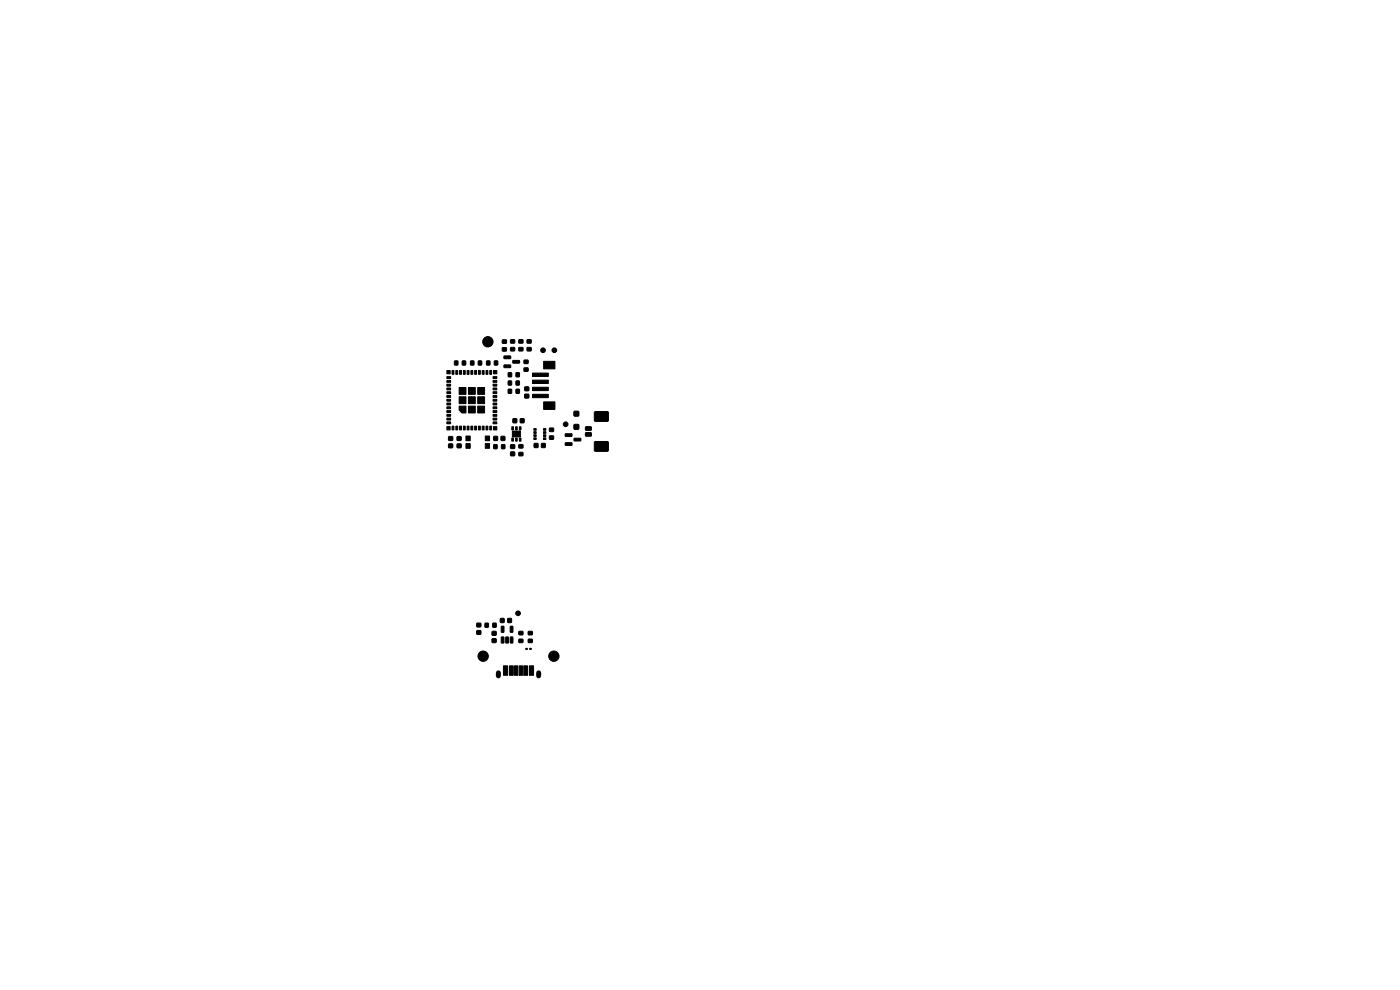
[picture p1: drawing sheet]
<svg xmlns="http://www.w3.org/2000/svg" width="297mm" height="210mm" viewBox="0 0 297 210" stroke-linecap="round" stroke-linejoin="round" font-family="sans-serif">
<g fill="#000" stroke="#000" stroke-width=".21">
<path d="M94.8 78.6h.7v.7h-.7zM95.9 78.6h.4v.8h-.4zM96.7 78.6h.4v.8h-.4zM96.4 76.6h.7v.8h-.7zM97.5 78.6h.4v.8h-.4zM98.3 78.6h.4v.8h-.4zM98.1 76.6h.7v.8h-.7zM99.1 78.6h.4v.8h-.4zM99.8 76.6h.7v.8h-.7zM99.9 78.6h.4v.8h-.4zM100.7 78.6h.4v.8h-.4zM101.5 76.6h.7v.8h-.7z"/>
<path d="M101.5 78.6h.4v.8h-.4zM102.3 78.6h.4v.8h-.4zM103.2 76.6h.7v.8h-.7zM103.1 78.6h.4v.8h-.4zM103.9 78.6h.4v.8h-.4zM104.9 76.6h.7v.8h-.7zM104.7 78.6h.7v.7h-.7zM106.6 73.8h.8v.7h-.8zM106.6 72.1h.8v.7h-.8zM106.9 75.5h1.4l.1 .5-1.4 .1zM106.9 77.4h1.4l.1 .5-1.4 .1zM107.8 79.1h.7v.8h-.7z"/>
<path d="M108.8 76.5h1.3l.1 .5h-1.3zM108.3 72.1h.9v.7h-.9zM108.3 73.7h.9v.7h-.9zM109.5 79.1h.7v.8h-.7zM110.1 72.1h.8v.7h-.8zM110.1 73.7h.8v.7h-.8zM111.2 76.4h.8v.7h-.8zM111.2 78.1h.8v.6h-.8zM111.8 72.1h.9v.7h-.9zM111.8 73.7h.9v.7h-.9zM113 79.1h3.3v.8h-3.3zM115.3 76.6h2.4v1.7h-2.4z"/>
<path d="M94.8 90.5h.7v.7h-.7zM94.8 79.9h.8v.4h-.8zM94.8 80.7h.8v.4h-.8zM94.8 81.5h.8v.4h-.8zM94.8 82.3h.8v.4h-.8zM94.8 83.1h.8v.4h-.8zM94.8 83.9h.8v.4h-.8zM94.8 84.7h.8v.4h-.8zM94.8 85.5h.8v.4h-.8zM94.8 86.3h.8v.4h-.8zM94.8 87.1h.8v.4h-.8zM94.8 87.9h.8v.4h-.8z"/>
<path d="M94.8 88.7h.8v.4h-.8zM94.8 89.5h.8v.4h-.8zM95.2 92.6h.8v.8h-.8zM95.2 94.2h.8v.8h-.8zM95.9 90.4h.4v.8h-.4zM96.7 90.4h.4v.8h-.4zM97 92.6h.8v.8h-.8zM97 94.2h.8v.8h-.8zM97.5 90.4h.4v.8h-.4zM98.3 90.4h.4v.8h-.4zM97.4 86.1h1.4v1.5h-.8l-.6-.6zM97.4 84.2h1.4v1.4h-1.4z"/>
<path d="M97.4 82.2h1.4v1.5h-1.4zM99.1 90.4h.4v.8h-.4zM98.8 94.1h1v1h-1zM98.8 92.5h1v1h-1zM99.9 90.4h.4v.8h-.4zM99.4 86.1h1.4v1.5h-1.4zM99.4 84.2h1.4v1.4h-1.4zM99.4 82.2h1.4v1.5h-1.4zM100.7 90.4h.4v.8h-.4zM101.5 90.4h.4v.8h-.4zM102.3 90.4h.4v.8h-.4zM101.4 86.1h1.4v1.5h-1.4z"/>
<path d="M101.4 84.2h1.4v1.4h-1.4zM101.4 82.2h1.4v1.5h-1.4zM103.1 90.4h.4v.8h-.4zM103 94.1h.8v1h-.8zM103 92.5h.8v1h-.8zM103.9 90.4h.4v.8h-.4zM104.8 92.6h.7v.8h-.7zM104.6 89.5h.8v.4h-.8zM104.6 88.7h.8v.4h-.8zM104.6 87.9h.8v.4h-.8zM104.6 87.1h.8v.4h-.8zM104.6 86.3h.8v.4h-.8z"/>
<path d="M104.6 85.5h.8v.4h-.8zM104.6 84.7h.8v.4h-.8zM104.6 83.9h.8v.4h-.8zM104.6 83.1h.8v.4h-.8zM104.6 82.3h.8v.4h-.8zM104.6 81.5h.8v.4h-.8zM104.6 80.7h.8v.4h-.8zM104.6 79.9h.8v.4h-.8zM104.7 90.5h.7v.7h-.7zM104.8 94.3h.6v.9h-.6zM106.3 92.6h.8v.8h-.8zM106.4 94.3h.7v.9h-.7z"/>
<path d="M107.8 82.6h.7v.8h-.7zM107.8 80.8h.7v.9h-.7zM108.8 88.8h.8v.9h-.8zM108.6 92.9h.3v.7h-.3zM108.6 90.5h.3v.7h-.3zM108.3 94.3h.9v.8h-.9zM108.3 95.9h.9v.8h-.9zM109.5 82.6h.7v.8h-.7zM109.5 80.8h.7v.9h-.7zM109.4 92.9h.3v.7h-.3zM109.4 90.5h.3v.7h-.3zM110.1 96h.8v.7h-.8z"/>
<path d="M110.1 94.3h.8v.7h-.8zM110.4 88.8h.8v.9h-.8zM108.7 91.4h1.7v1.3h-1.7zM110.2 92.9h.3v.7h-.3zM110.2 90.5h.3v.7h-.3zM111.3 82.1h.9v.8h-.9zM111.3 83.6h.9v.8h-.9zM113 80.6h3.3v.8h-3.3zM113 82.1h3.3v.8h-3.3zM113 83.6h3.3v.8h-3.3zM113.2 92.9h.6v.3h-.6zM113.2 92.2h.6v.4h-.6z"/>
<path d="M113.2 91.6h.6v.3h-.6zM113.2 90.9h.6v.4h-.6zM113.3 94.1h.8v.8h-.8zM115.3 85.3h2.4v1.6h-2.4zM114.9 94.1h.8v.8h-.8zM115.3 90.9h.5v.4h-.5zM115.3 91.6h.5v.3h-.5zM115.3 92.2h.5v.4h-.5zM115.3 92.9h.5v.3h-.5zM116.6 92.5h.8v.7h-.8zM116.6 90.8h.8v.7h-.8zM119.9 92h1.4l.1 .5-1.4 .1z"/>
<path d="M119.9 93.9h1.4l.1 .5-1.4 .1zM121.8 93h1.3l.1 .5h-1.3zM121.8 87.3h1v.9h-1zM121.8 90.1h1v.9h-1zM124.2 91.8h1.2l.1 .6-1.2 .1-.1-.1zM124.2 90.6l1.2-.1 .1 .7-1.2 .1-.1-.2zM126.1 93.7h2.8l.2 .2v1.7l-.3 .1h-2.6l-.1-.2zM126.1 87.4l2.8-.1 .2 .2v1.7l-.3 .2h-2.6l-.1-.3zM101.2 133.8h.8v.7h-.8zM101.2 132.2h.8v.8h-.8zM102.9 132.2h.7v.8h-.7zM104.4 135.5h.8v.8h-.8z"/>
<path d="M104.4 134h.8v.7h-.8zM104.6 132.2h.6v.8h-.6zM106.2 131.2h.7v.8h-.7zM106.4 135.1l.5 .1-.1 1.2-.5-.1zM106.4 132.9h.5l-.1 1.2h-.5zM107.3 135.1l.6 .1-.1 1.2-.5-.1zM107.7 131.2h.8v.8h-.8zM108.3 135.1l.5 .1-.1 1.2-.5-.1zM108.3 132.9h.5l-.1 1.2h-.5zM110.1 135.6h.8v.7h-.8zM110.1 134h.8v.6h-.8zM111.5 137.5h.3l.1 .2-.3 .1z"/>
<path d="M112.1 135.6h.8v.7h-.8zM112.1 134h.8v.6h-.8zM112.4 137.5h.3v.2l-.3 .1zM106.8 141.2h.9v2.1h-.9zM108.1 141.2h.8v2.1h-.8zM109.1 141.2h.8v2.1h-.8zM110.1 141.2h.8v2.1h-.8zM111.1 141.2h.8v2.1h-.8zM112.3 141.2h.9v2.1h-.9z"/>
<circle cx="103.5" cy="72.5" r="1.1"/>
<circle cx="115.2" cy="74.3" r=".5"/>
<circle cx="117.6" cy="74.3" r=".5"/>
<circle cx="120" cy="90" r=".5"/>
<circle cx="102.5" cy="139.2" r="1.1"/>
<circle cx="109.9" cy="130.1" r=".5"/>
<circle cx="117.5" cy="139.2" r="1.1"/>
</g>
<path d="M105.7 142.7v.7M114.3 142.7v.7" fill="none" stroke="#000" stroke-width="1.1"/>
</svg>
